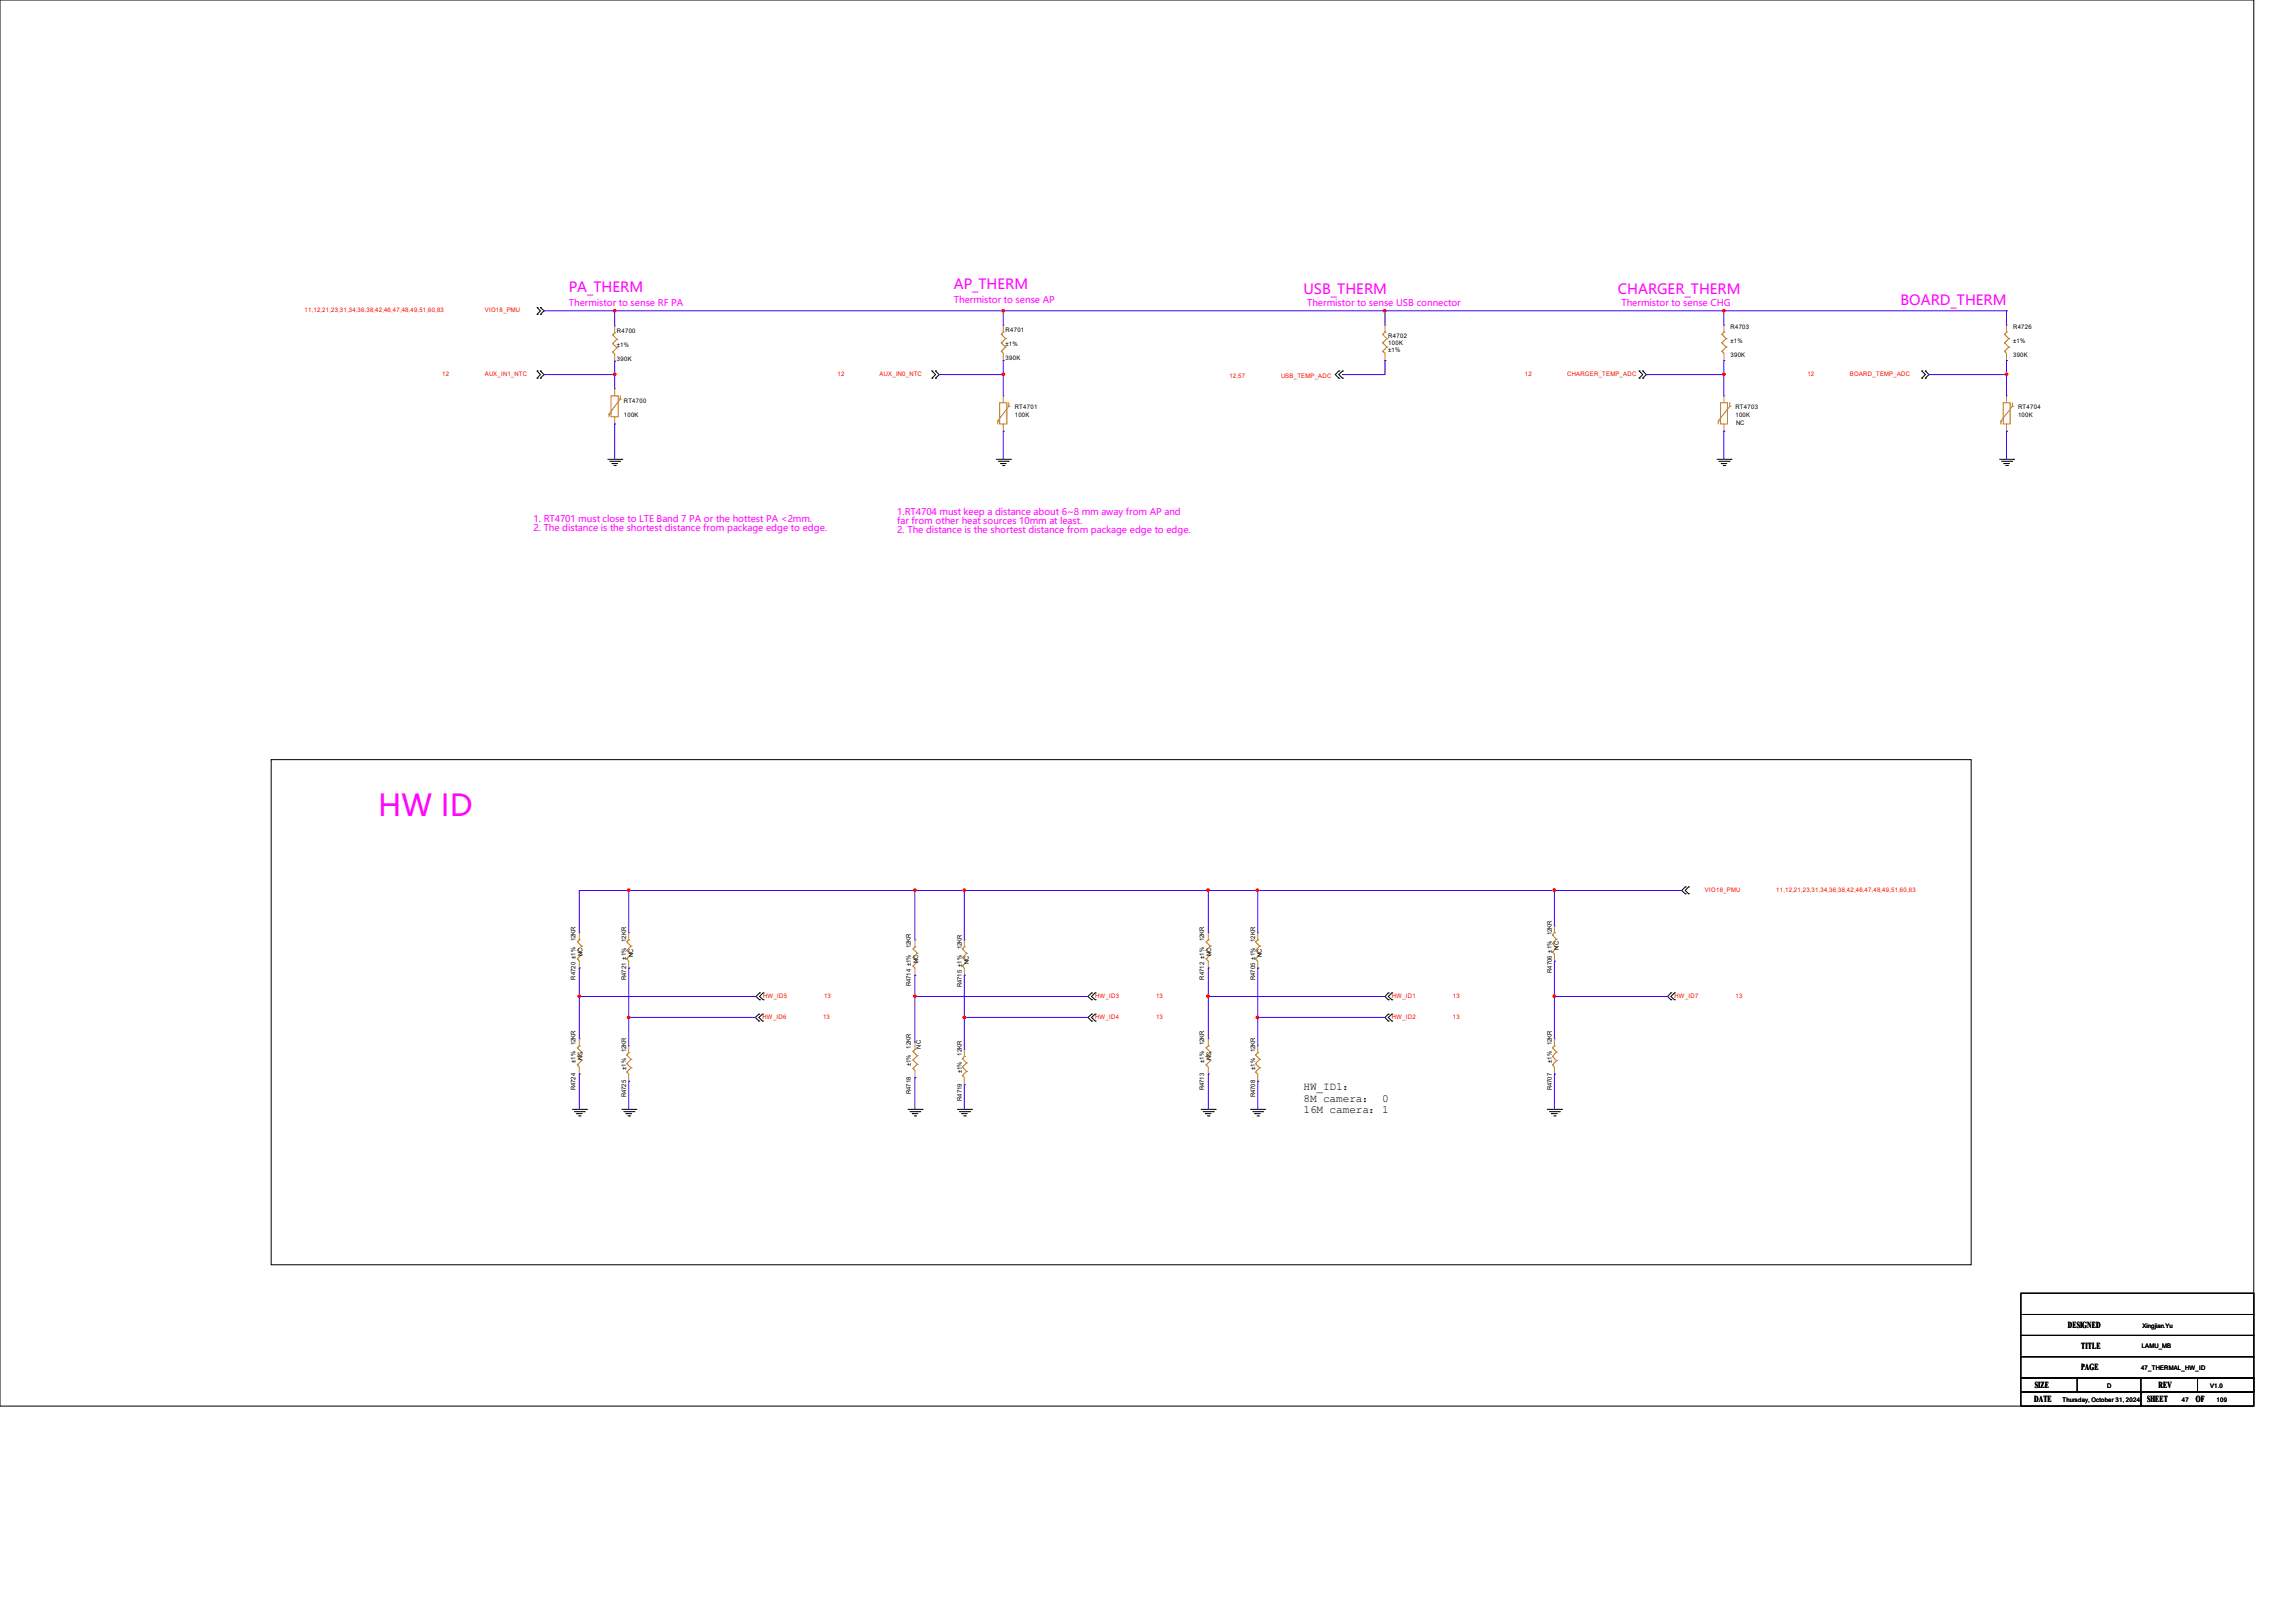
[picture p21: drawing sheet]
<svg xmlns="http://www.w3.org/2000/svg" width="297mm" height="210mm" viewBox="0 0 297 210" stroke-linecap="round" stroke-linejoin="round" font-family="sans-serif">
<defs><g id="words">
<text font-size="3.9" fill="#f0f" x="48.9" y="105.5">HW ID</text>
<g font-size="1.8" fill="#f0f">
<text x="73.6" y="37.8">PA_THERM</text>
<text x="123.4" y="37.3">AP_THERM</text>
<text x="168.7" y="38.1">USB_THERM</text>
<text x="209.4" y="38.1">CHARGER_THERM</text>
<text x="246" y="39.5">BOARD_THERM</text>
</g>
<g font-size="1.4">
<text x="168.7" y="141.1">HW_ID1：</text>
<text x="168.7" y="142.5">8M camera： 0</text>
<text x="168.7" y="144">16M camera：1</text>
</g>
<g font-size="1.2" fill="#f0f">
<text x="73.6" y="39.6">Thermistor to sense RF PA</text>
<text x="123.4" y="39.2">Thermistor to sense AP</text>
<text x="169.2" y="39.6">Thermistor to sense USB connector</text>
<text x="209.8" y="39.6">Thermistor to sense CHG</text>
<text x="69" y="67.5">1. RT4701 must close to LTE Band 7 PA or the hottest PA &lt;2mm.</text>
<text x="69" y="68.7">2. The distance is the shortest distance from package edge to edge.</text>
<text x="116.1" y="66.6">1.RT4704 must keep a distance about 6~8 mm away from AP and</text>
<text x="116.1" y="67.8">far from other heat sources 10mm at least.</text>
<text x="116.1" y="69">2. The distance is the shortest distance from package edge to edge.</text>
</g>
<g font-size="1.2">
<text x="267.6" y="171.8">DESIGNED</text>
<text x="263.3" y="179.6">SIZE</text>
<text x="269.4" y="174.6">TITLE</text>
<text x="269.4" y="177.3">PAGE</text>
<text x="279.3" y="179.6">REV</text>
<text x="263.3" y="181.4">DATE</text>
<text x="277.9" y="181.4">SHEET</text>
<text x="284.2" y="181.4">OF</text>
</g>
<g font-size=".8" fill="#f00">
<text x="39.4" y="40.4">11,12,21,23,31,34,36,38,42,46,47,48,49,51,60,83</text>
<text x="62.7" y="40.4">VIO18_PMU</text>
<text x="57.2" y="48.7">12</text>
<text x="62.7" y="48.7">AUX_IN1_NTC</text>
<text x="108.4" y="48.7">12</text>
<text x="113.8" y="48.7">AUX_IN0_NTC</text>
<text x="159.1" y="48.9">12,57</text>
<text x="165.8" y="48.9">USB_TEMP_ADC</text>
<text x="197.3" y="48.7">12</text>
<text x="202.8" y="48.7">CHARGER_TEMP_ADC</text>
<text x="233.9" y="48.7">12</text>
<text x="239.4" y="48.7">BOARD_TEMP_ADC</text>
<text x="220.7" y="115.4">VIO18_PMU</text>
<text x="229.9" y="115.4">11,12,21,23,31,34,36,38,42,46,47,48,49,51,60,83</text>
<text x="98.7" y="131.9">HW_ID6</text>
<text x="98.8" y="129.2">HW_ID5</text>
<text x="106.5" y="131.9">13</text>
<text x="106.6" y="129.2">13</text>
<text x="141.7" y="129.2">HW_ID3</text>
<text x="141.7" y="131.9">HW_ID4</text>
<text x="149.6" y="129.2">13</text>
<text x="149.6" y="131.9">13</text>
<text x="180.1" y="129.2">HW_ID1</text>
<text x="180.1" y="131.9">HW_ID2</text>
<text x="188" y="129.2">13</text>
<text x="188" y="131.9">13</text>
<text x="216.7" y="129.2">HW_ID7</text>
<text x="224.6" y="129.2">13</text>
</g>
<g font-size=".8">
<text x="79.8" y="43.1">R4700</text>
<text x="79.8" y="46.7">390K</text>
<text x="79.8" y="44.9">±1%</text>
<text x="130.1" y="42.9">R4701</text>
<text x="130.1" y="46.6">390K</text>
<text x="130.1" y="44.7">±1%</text>
<text x="179.7" y="43.7">R4702</text>
<text x="179.7" y="44.7">100K</text>
<text x="179.7" y="45.5">±1%</text>
<text x="224" y="42.5">R4703</text>
<text x="224" y="46.2">390K</text>
<text x="224" y="44.4">±1%</text>
<text x="260.5" y="42.5">R4726</text>
<text x="260.5" y="46.2">390K</text>
<text x="260.5" y="44.4">±1%</text>
<text x="80.7" y="52.2">RT4700</text>
<text x="80.7" y="54">100K</text>
<text x="131.3" y="52.9">RT4701</text>
<text x="131.3" y="54">100K</text>
<text x="224.6" y="52.9">RT4703</text>
<text x="224.6" y="54">100K</text>
<text x="261.2" y="52.9">RT4704</text>
<text x="261.2" y="54">100K</text>
<text x="224.7" y="55">NC</text>
<text x="74.5" y="121.8" transform="rotate(-90 74.5 121.8)">12KR</text>
<text x="75.4" y="123.7" transform="rotate(-90 75.4 123.7)">NC</text>
<text x="81" y="121.9" transform="rotate(-90 81 121.9)">12KR</text>
<text x="82" y="123.8" transform="rotate(-90 82 123.8)">NC</text>
<text x="117.9" y="122.7" transform="rotate(-90 117.9 122.7)">12KR</text>
<text x="118.8" y="124.6" transform="rotate(-90 118.8 124.6)">NC</text>
<text x="124.5" y="122.8" transform="rotate(-90 124.5 122.8)">12KR</text>
<text x="125.4" y="124.7" transform="rotate(-90 125.4 124.7)">NC</text>
<text x="155.8" y="121.8" transform="rotate(-90 155.8 121.8)">12KR</text>
<text x="156.8" y="123.7" transform="rotate(-90 156.8 123.7)">NC</text>
<text x="162.4" y="121.9" transform="rotate(-90 162.4 121.9)">12KR</text>
<text x="163.3" y="123.8" transform="rotate(-90 163.3 123.8)">NC</text>
<text x="200.8" y="125.9" transform="rotate(-90 200.8 125.9)">R4706 ±1%</text>
<text x="200.8" y="121" transform="rotate(-90 200.8 121)">12KR</text>
<text x="201.8" y="122.9" transform="rotate(-90 201.8 122.9)">NC</text>
<text x="74.5" y="126.8" transform="rotate(-90 74.5 126.8)">R4720 ±1%</text>
<text x="81" y="126.8" transform="rotate(-90 81 126.8)">R4721 ±1%</text>
<text x="117.9" y="127.6" transform="rotate(-90 117.9 127.6)">R4714 ±1%</text>
<text x="124.5" y="127.8" transform="rotate(-90 124.5 127.8)">R4715 ±1%</text>
<text x="155.8" y="126.8" transform="rotate(-90 155.8 126.8)">R4712 ±1%</text>
<text x="162.4" y="126.8" transform="rotate(-90 162.4 126.8)">R4705 ±1%</text>
<text x="74.5" y="137.5" transform="rotate(-90 74.5 137.5)">±1%</text>
<text x="74.5" y="135.3" transform="rotate(-90 74.5 135.3)">12KR</text>
<text x="75.4" y="137.2" transform="rotate(-90 75.4 137.2)">NC</text>
<text x="81" y="136.2" transform="rotate(-90 81 136.2)">12KR</text>
<text x="117.9" y="138" transform="rotate(-90 117.9 138)">±1%</text>
<text x="117.9" y="135.7" transform="rotate(-90 117.9 135.7)">12KR</text>
<text x="119.2" y="135.7" transform="rotate(-90 119.2 135.7)">NC</text>
<text x="124.5" y="136.6" transform="rotate(-90 124.5 136.6)">12KR</text>
<text x="155.8" y="137.5" transform="rotate(-90 155.8 137.5)">±1%</text>
<text x="155.8" y="135.3" transform="rotate(-90 155.8 135.3)">12KR</text>
<text x="156.8" y="137.2" transform="rotate(-90 156.8 137.2)">NC</text>
<text x="162.4" y="136.2" transform="rotate(-90 162.4 136.2)">12KR</text>
<text x="200.8" y="137.5" transform="rotate(-90 200.8 137.5)">±1%</text>
<text x="200.8" y="135.3" transform="rotate(-90 200.8 135.3)">12KR</text>
<text x="74.5" y="141.1" transform="rotate(-90 74.5 141.1)">R4724</text>
<text x="81" y="142" transform="rotate(-90 81 142)">R4725</text>
<text x="81" y="138.4" transform="rotate(-90 81 138.4)">±1%</text>
<text x="117.9" y="141.6" transform="rotate(-90 117.9 141.6)">R4718</text>
<text x="124.5" y="142.5" transform="rotate(-90 124.5 142.5)">R4719</text>
<text x="124.5" y="138.9" transform="rotate(-90 124.5 138.9)">±1%</text>
<text x="155.8" y="141.1" transform="rotate(-90 155.8 141.1)">R4713</text>
<text x="162.4" y="142" transform="rotate(-90 162.4 142)">R4708</text>
<text x="162.4" y="138.4" transform="rotate(-90 162.4 138.4)">±1%</text>
<text x="200.8" y="141.1" transform="rotate(-90 200.8 141.1)">R4707</text>
<text x="277.3" y="171.8">Xingjian.Yu</text>
<text x="272.7" y="179.6">D</text>
<text x="277.1" y="177.2">47_THERMAL_HW_ID</text>
<text x="277.2" y="174.5">LAMU_MB</text>
<text x="286" y="179.6">V1.0</text>
<text x="266.9" y="181.4">Thursday, October 31, 2024</text>
<text x="282.4" y="181.4">47</text>
<text x="286.9" y="181.4">109</text>
</g>
</g></defs>
<g fill="none" stroke="#000" stroke-width=".13">
<path d="M0 0h291.7v181.9h-291.7zM69.5 39.8h.1M69.5 39.8l.4 .4-.4 .5M69.9 39.8h.1M69.9 39.8l.5 .4-.5 .5M69.5 48h.1M69.5 48.9h.1M69.5 40.7h.1M69.5 48l.4 .5-.4 .4M69.9 48.9h.1M69.9 48h.1M69.9 40.7h.1"/>
<path d="M69.9 48l.5 .5-.5 .4M78.7 59.4h1.8M78.9 59.7h1.3M79.2 60h.1M79.2 60h.7M80.2 59.7h.1M80.5 59.4h.1M120.6 48h.1M120.6 48.9h.1M120.6 48l.5 .5-.5 .4M121.1 48.9h.1M121.1 48h.1"/>
<path d="M121.1 48l.4 .5-.4 .4M128.9 59.4h1.9M129.2 59.7h1.3M129.5 60h.1M129.5 60h.7M130.5 59.7h.1M130.8 59.4h.1M173.3 48h.1M173.3 48.9h.1M173.3 48l-.5 .5 .5 .4M173.7 48h.1M173.7 48.9h.1"/>
<path d="M173.7 48l-.4 .5 .4 .4M212.1 48h.1M212.1 48.9h.1M212.1 48l.5 .5-.5 .4M212.6 48.9h.1M212.6 48h.1M212.6 48l.5 .5-.5 .4M222.2 59.4h1.8M222.5 59.7h1.3M222.8 60h.1M222.8 60h.7M223.8 59.7h.1"/>
<path d="M224 59.4h.1M248.7 48h.1M248.7 48.9h.1M248.7 48l.5 .5-.5 .4M249.2 48.9h.1M249.2 48h.1M249.2 48l.4 .5-.4 .4M258.8 59.4h1.8M259 59.7h1.3M259.3 60h.1M259.3 60h.8M260.3 59.7h.1"/>
<path d="M260.6 59.4h.1M79.5 60.2h.1M79.6 60.2h.1M129.8 60.2h.1M129.9 60.2h.1M223 60.2h.2M223.2 60.2h.1M259.6 60.2h.2M259.8 60.2h.1M35.1 98.3h220v65.4h-220zM218.1 115.7h.1M218.1 114.8h.1"/>
<path d="M218.1 114.8l-.5 .4 .5 .5M218.5 114.8h.1M218.5 115.7h.1M218.5 114.8l-.4 .4 .4 .5M98.2 131.2h.1M98.2 132.1h.1M98.2 131.2l-.5 .5 .5 .4M98.3 128.5h.1M98.3 129.4h.1M98.3 128.5l-.5 .4 .5 .5M98.7 132.1h.1M98.7 131.2h.1"/>
<path d="M98.7 131.2l-.5 .5 .5 .4M98.8 129.4h.1M98.8 128.5h.1M98.8 128.5l-.5 .4 .5 .5M141.3 128.5h.1M141.3 129.4h.1M141.3 131.2h.1M141.3 132.1h.1M141.3 128.5l-.5 .4 .5 .5M141.3 131.2l-.5 .5 .5 .4M141.7 129.4h.1M141.7 128.5h.1"/>
<path d="M141.7 132.1h.1M141.7 131.2h.1M141.7 128.5l-.4 .4 .4 .5M141.7 131.2l-.4 .5 .4 .4M179.7 128.5h.1M179.7 129.4h.1M179.7 131.2h.1M179.7 132.1h.1M179.7 128.5l-.5 .4 .5 .5M179.7 131.2l-.5 .5 .5 .4M180.1 129.4h.1M180.1 128.5h.1"/>
<path d="M180.1 132.1h.1M180.1 131.2h.1M180.1 128.5l-.4 .4 .4 .5M180.1 131.2l-.4 .5 .4 .4M216.2 128.5h.1M216.2 129.4h.1M216.2 128.5l-.4 .4 .4 .5M216.7 129.4h.1M216.7 128.5h.1M216.7 128.5l-.5 .4 .5 .5M74.1 143.6h1.8M74.3 143.8h1.3"/>
<path d="M74.6 144.1h.1M74.6 144.1h.8M74.9 144.4h.2M75.1 144.4h.1M75.6 143.8h.1M75.9 143.6h.1M80.5 143.6h1.8M80.7 143.8h1.3M81 144.1h.1M81 144.1h.7M81.3 144.4h.2M81.5 144.4h.1"/>
<path d="M82 143.8h.1M82.3 143.6h.1M117.5 143.6h1.8M117.8 143.8h1.2M118.1 144.1h.1M118.1 144.1h.7M118.3 144.4h.2M118.5 144.4h.1M119 143.8h.1M119.3 143.6h.1M123.9 143.6h1.8M124.2 143.8h1.3"/>
<path d="M124.5 144.1h.1M124.5 144.1h.7M124.7 144.4h.2M124.9 144.4h.1M125.5 143.8h.1M125.7 143.6h.1M155.4 143.6h1.9M155.7 143.8h1.3M156 144.1h.1M156 144.1h.7M156.3 144.4h.2M156.5 144.4h.1"/>
<path d="M157 143.8h.1M157.3 143.6h.1M161.8 143.6h1.9M162.1 143.8h1.3M162.4 144.1h.1M162.4 144.1h.7M162.7 144.4h.2M162.9 144.4h.1M163.4 143.8h.1M163.7 143.6h.1M200.2 143.6h1.9M200.5 143.8h1.3"/>
<path d="M200.8 144.1h.1M200.8 144.1h.7M201.1 144.4h.2M201.3 144.4h.1M201.8 143.8h.1M202.1 143.6h.1M261.5 175.6h30.2v2.7h-30.2zM261.5 178.3h30.2v1.8h-30.2zM261.5 170.1h30.2v2.7h-30.2zM261.5 167.3h30.2v2.8h-30.2zM261.5 172.8h30.2v2.8h-30.2zM268.8 178.3h8.3v1.8h-8.3z"/>
<path d="M284.4 178.3h7.3v1.8h-7.3zM261.5 180.1h15.6v1.8h-15.6zM277.1 180.1h14.6v1.8h-14.6z"/>
</g>
<g fill="none" stroke="#cc8006" stroke-width=".13">
<path d="M78.8 53.6h.1M78.8 53.6v.3M79.1 51.2h.9v2.7h-.9zM79.3 45.6h.1M79.3 44.4h.1M79.3 43.3h.1M79.3 45.6l.2 .2M79.3 44.4l.5 .6M79.3 43.3l.5 .6M79.5 43.1h.1M79.5 43.1l-.2 .2M79.8 45h.1"/>
<path d="M79.8 43.9h.1M79.8 45l-.5 .6M79.8 43.9l-.5 .5M80.3 51.6h.1M80.3 51.6l-1.5 2M80.3 51.2v.4M129.1 54.5h.1M129.1 54.5v.4M129.4 52.1h.9v2.8h-.9zM129.6 45.5h.1M129.6 44.4h.1M129.6 43.3h.1"/>
<path d="M129.6 45.5l.2 .2M129.6 44.4l.5 .5M129.6 43.3l.5 .5M129.8 43h.1M129.8 43l-.2 .3M130.1 44.9h.1M130.1 43.8h.1M130.1 44.9l-.5 .6M130.1 43.8l-.5 .6M130.6 52.6h.1M130.6 52.6l-1.5 1.9M130.6 52.1v.5"/>
<path d="M178.9 45.5h.1M178.9 44.4h.1M178.9 43.3h.1M178.9 45.5l.3 .2M178.9 44.4l.6 .5M178.9 43.3l.6 .5M179.2 43h.1M179.2 43l-.3 .3M179.5 44.9h.1M179.5 43.8h.1M179.5 44.9l-.6 .6M179.5 43.8l-.6 .6"/>
<path d="M222.4 54.5h.1M222.4 54.5v.4M222.7 52.1h.9v2.8h-.9zM222.8 45.5h.1M222.8 44.4h.1M222.8 43.3h.1M222.8 45.5l.3 .2M222.8 44.4l.6 .5M222.8 43.3l.6 .5M223.1 43h.1M223.1 43l-.3 .3M223.4 44.9h.1"/>
<path d="M223.4 43.8h.1M223.4 44.9l-.6 .6M223.4 43.8l-.6 .6M223.9 52.6h.1M223.9 52.6l-1.5 1.9M223.9 52.1v.5M259 54.5h.1M259 54.5v.4M259.2 52.1h.9v2.8h-.9zM259.4 45.5h.1M259.4 44.4h.1M259.4 43.3h.1"/>
<path d="M259.4 45.5l.3 .2M259.4 44.4l.6 .5M259.4 43.3l.6 .5M259.7 43h.1M259.7 43l-.3 .3M260 44.9h.1M260 43.8h.1M260 44.9l-.6 .6M260 43.8l-.6 .6M260.4 52.6h.1M260.4 52.6l-1.4 1.9M260.4 52.1v.5"/>
<path d="M74.7 124.1h.1M74.7 123h.1M74.7 121.9h.1M74.7 137.8h.1M74.7 136.7h.1M74.7 135.6h.1M74.7 124.1l.3 .3M74.7 123l.6 .5M74.7 121.9l.6 .5M74.7 137.8l.3 .3M74.7 136.7l.6 .5M74.7 135.6l.6 .5"/>
<path d="M75 121.6h.1M75 135.3h.1M75 121.6l-.3 .3M75 135.3l-.3 .3M75.3 123.5h.1M75.3 122.4h.1M75.3 137.2h.1M75.3 136.1h.1M75.3 123.5l-.6 .6M75.3 122.4l-.6 .6M75.3 137.2l-.6 .6M75.3 136.1l-.6 .6"/>
<path d="M81.1 138.7h.1M81.1 137.6h.1M81.1 136.5h.1M81.1 124.1h.1M81.1 123h.1M81.1 121.9h.1M81.1 138.7l.3 .3M81.1 137.6l.6 .6M81.1 136.5l.6 .6M81.1 124.1l.3 .3M81.1 123l.6 .5M81.1 121.9l.6 .5"/>
<path d="M81.4 136.2h.1M81.4 121.6h.1M81.4 136.2l-.3 .3M81.4 121.6l-.3 .3M81.7 138.2h.1M81.7 137.1h.1M81.7 123.5h.1M81.7 122.4h.1M81.7 138.2l-.6 .5M81.7 137.1l-.6 .5M81.7 123.5l-.6 .6M81.7 122.4l-.6 .6"/>
<path d="M118.2 138.3h.1M118.2 137.2h.1M118.2 136.1h.1M118.2 125h.1M118.2 123.9h.1M118.2 122.8h.1M118.2 138.3l.2 .2M118.2 137.2l.5 .5M118.2 136.1l.5 .5M118.2 125l.2 .3M118.2 123.9l.5 .6M118.2 122.8l.5 .6"/>
<path d="M118.4 135.8h.1M118.4 122.5h.1M118.4 135.8l-.2 .3M118.4 122.5l-.2 .3M118.7 137.7h.1M118.7 136.6h.1M118.7 124.5h.1M118.7 123.4h.1M118.7 137.7l-.5 .6M118.7 136.6l-.5 .6M118.7 124.5l-.5 .5M118.7 123.4l-.5 .5"/>
<path d="M124.5 125h.1M124.5 123.9h.1M124.5 122.8h.1M124.5 139.2h.1M124.5 138.1h.1M124.5 137h.1M124.5 125l.3 .3M124.5 123.9l.6 .6M124.5 122.8l.6 .6M124.5 139.2l.3 .2M124.5 138.1l.6 .5M124.5 137l.6 .5"/>
<path d="M124.8 122.5h.1M124.8 136.7h.1M124.8 122.5l-.3 .3M124.8 136.7l-.3 .3M125.1 124.5h.1M125.1 123.4h.1M125.1 138.6h.1M125.1 137.5h.1M125.1 124.5l-.6 .5M125.1 123.4l-.6 .5M125.1 138.6l-.6 .6M125.1 137.5l-.6 .6"/>
<path d="M156.1 137.8h.1M156.1 136.7h.1M156.1 135.6h.1M156.1 124.1h.1M156.1 123h.1M156.1 121.9h.1M156.1 137.8l.3 .3M156.1 136.7l.5 .5M156.1 135.6l.5 .5M156.1 124.1l.3 .3M156.1 123l.5 .5M156.1 121.9l.5 .5"/>
<path d="M156.4 135.3h.1M156.4 121.6h.1M156.4 135.3l-.3 .3M156.4 121.6l-.3 .3M156.6 137.2h.1M156.6 136.1h.1M156.6 123.5h.1M156.6 122.4h.1M156.6 137.2l-.5 .6M156.6 136.1l-.5 .6M156.6 123.5l-.5 .6M156.6 122.4l-.5 .6"/>
<path d="M162.5 124.1h.1M162.5 123h.1M162.5 121.9h.1M162.5 138.7h.1M162.5 137.6h.1M162.5 136.5h.1M162.5 124.1l.3 .3M162.5 123l.5 .5M162.5 121.9l.5 .5M162.5 138.7l.3 .3M162.5 137.6l.5 .6M162.5 136.5l.5 .6"/>
<path d="M162.8 121.6h.1M162.8 136.2h.1M162.8 121.6l-.3 .3M162.8 136.2l-.3 .3M163 123.5h.1M163 122.4h.1M163 138.2h.1M163 137.1h.1M163 123.5l-.5 .6M163 122.4l-.5 .6M163 138.2l-.5 .5M163 137.1l-.5 .5"/>
<path d="M200.9 137.8h.1M200.9 136.7h.1M200.9 135.6h.1M200.9 123.2h.1M200.9 122.1h.1M200.9 121h.1M200.9 137.8l.3 .3M200.9 136.7l.5 .5M200.9 135.6l.5 .5M200.9 123.2l.3 .2M200.9 122.1l.5 .5M200.9 121l.5 .5"/>
<path d="M201.2 135.3h.1M201.2 120.7h.1M201.2 135.3l-.3 .3M201.2 120.7l-.3 .3M201.4 137.2h.1M201.4 136.1h.1M201.4 122.6h.1M201.4 121.5h.1M201.4 137.2l-.5 .6M201.4 136.1l-.5 .6M201.4 122.6l-.5 .6M201.4 121.5l-.5 .6"/>
</g>
<g fill="none" stroke="#a84" stroke-width=".13">
<path d="M79.5 54.9h.1M79.5 50.3h.1M79.5 46.7h.1M79.5 42.2h.1M79.5 42.2v.9M79.5 45.8v.9M79.5 50.3v.9M79.5 53.9v1M129.8 55.8h.1M129.8 51.2h.1M129.8 46.7h.1M129.8 42.1h.1"/>
<path d="M129.8 42.1v.9M129.8 45.7v1M129.8 51.2v.9M129.8 54.9v.9M179.2 46.7h.1M179.2 42.1h.1M179.2 42.1v.9M179.2 45.7v1M223.1 55.8h.1M223.1 51.2h.1M223.1 46.7h.1M223.1 42.1h.1"/>
<path d="M223.1 42.1v.9M223.1 45.7v1M223.1 51.2v.9M223.1 54.9v.9M259.7 46.7h.1M259.7 42.1h.1M259.7 55.8h.1M259.7 51.2h.1M259.7 42.1v.9M259.7 45.7v1M259.7 51.2v.9M259.7 54.9v.9"/>
<path d="M201.2 119.8h.1M201.2 119.8v.9M75 125.3h.1M75 120.7h.1M75 139h.1M75 134.4h.1M75 120.7v.9M75 124.4v.9M75 134.4v.9M75 138.1v.9M81.4 139.9h.1M81.4 135.3h.1"/>
<path d="M81.4 125.3h.1M81.4 120.7h.1M81.4 120.7v.9M81.4 124.4v.9M81.4 135.3v.9M81.4 139v.9M118.4 139.4h.1M118.4 134.9h.1M118.4 126.2h.1M118.4 121.6h.1M118.4 121.6v.9M118.4 125.3v.9"/>
<path d="M118.4 134.9v.9M118.4 138.5v.9M124.8 126.2h.1M124.8 121.6h.1M124.8 135.8h.1M124.8 121.6v.9M124.8 125.3v.9M124.8 135.8v.9M124.8 139.4v1M156.4 139h.1M156.4 134.4h.1M156.4 125.3h.1"/>
<path d="M156.4 120.7h.1M156.4 120.7v.9M156.4 124.4v.9M156.4 134.4v.9M156.4 138.1v.9M162.8 125.3h.1M162.8 120.7h.1M162.8 139.9h.1M162.8 135.3h.1M162.8 120.7v.9M162.8 124.4v.9M162.8 135.3v.9"/>
<path d="M162.8 139v.9M201.2 139h.1M201.2 134.4h.1M201.2 124.4h.1M201.2 123.4v1M201.2 134.4v.9M201.2 138.1v.9M124.8 140.4h.1"/>
</g>
<g fill="none" stroke="#4200ff" stroke-width=".13">
<path d="M70.4 40.2h.1M70.4 48.5h.1M70.4 48.5h9.1M70.4 40.2h189.3M79.5 54.9h.1M79.5 40.2h.1M79.5 48.5h.1M79.5 46.7h.1M79.5 40.2v2M79.5 46.7v3.6M79.5 54.9v4.5M121.5 48.5h.1"/>
<path d="M121.5 48.5h8.3M129.8 55.8h.1M129.8 48.5h.1M129.8 46.7h.1M129.8 40.2h.1M129.8 40.2v1.9M129.8 46.7v4.5M129.8 55.8v3.6M173.7 48.5h.1M179.2 40.2h.1M179.2 46.7h.1M179.2 46.7v1.8h-5.5"/>
<path d="M179.2 40.2v1.9M213.1 48.5h.1M213.1 48.5h10M223.1 55.8h.1M223.1 40.2h.1M223.1 46.7h.1M223.1 48.5h.1M223.1 40.2v1.9M223.1 46.7v4.5M223.1 55.8v3.6M249.6 48.5h.1M249.6 48.5h10.1"/>
<path d="M259.7 46.7h.1M259.7 48.5h.1M259.7 55.8h.1M259.7 40.2h.1M259.7 40.2v1.9M259.7 46.7v4.5M259.7 55.8v3.6M75 115.2h.1M75 115.2v5.5M75 115.2h142.6M81.4 115.2h.1M81.4 115.2v5.5"/>
<path d="M118.4 115.2h.1M118.4 115.2v6.4M124.8 115.2h.1M124.8 115.2v6.4M156.4 115.2h.1M156.4 115.2v5.5M162.8 115.2h.1M162.8 115.2v5.5M201.2 115.2h.1M201.2 115.2v4.6M75 125.3h.1M75 128.9h.1"/>
<path d="M75 139h.1M75 125.3v9.1M75 139v4.6M75 128.9h22.8M81.4 125.3h.1M81.4 131.7h.1M81.4 139.9h.1M81.4 125.3v10M81.4 139.9v3.7M81.4 131.7h16.3M118.4 126.2h.1M118.4 128.9h.1"/>
<path d="M118.4 139.4h.1M118.4 126.2v8.7M118.4 139.4v4.2M118.4 128.9h22.4M124.8 126.2h.1M124.8 131.7h.1M124.8 126.2v9.6M124.8 131.7h16M156.4 125.3h.1M156.4 128.9h.1M156.4 139h.1M156.4 125.3v9.1"/>
<path d="M156.4 139v4.6M156.4 128.9h22.8M162.8 125.3h.1M162.8 139.9h.1M162.8 131.7h.1M162.8 125.3v10M162.8 139.9v3.7M162.8 131.7h16.4M201.2 124.4h.1M201.2 128.9h.1M201.2 139h.1M201.2 124.4v10"/>
<path d="M201.2 139v4.6M201.2 128.9h14.6M124.8 140.4h.1M124.8 140.4v3.2"/>
</g>
<g fill="#f00" stroke="#f00" stroke-width=".13">
<path d="M129.7 48.3h.3v.2h-.3z" fill-rule="evenodd"/>
<path d="M79.4 40.1h.3v.2h-.3z" fill-rule="evenodd"/>
<path d="M179.1 40.1h.2v.2h-.2z" fill-rule="evenodd"/>
<path d="M129.7 40.1h.3v.2h-.3z" fill-rule="evenodd"/>
<path d="M79.4 48.3h.3v.2h-.3z" fill-rule="evenodd"/>
<path d="M223 48.3h.2v.2h-.2z" fill-rule="evenodd"/>
<path d="M81.2 115.1h.3v.2h-.3z" fill-rule="evenodd"/>
<path d="M118.3 115.1h.2v.2h-.2z" fill-rule="evenodd"/>
<path d="M156.2 115.1h.3v.2h-.3z" fill-rule="evenodd"/>
<path d="M124.7 115.1h.2v.2h-.2z" fill-rule="evenodd"/>
<path d="M162.6 115.1h.2v.2h-.2z" fill-rule="evenodd"/>
<path d="M81.2 131.6h.3v.2h-.3z" fill-rule="evenodd"/>
<path d="M156.2 128.8h.3v.2h-.3z" fill-rule="evenodd"/>
<path d="M162.6 131.6h.2v.2h-.2z" fill-rule="evenodd"/>
<path d="M74.9 128.8h.2v.2h-.2z" fill-rule="evenodd"/>
<path d="M118.3 128.8h.2v.2h-.2z" fill-rule="evenodd"/>
<path d="M124.7 131.6h.2v.2h-.2z" fill-rule="evenodd"/>
<path d="M259.6 48.3h.2v.2h-.2z" fill-rule="evenodd"/>
<path d="M223 40.1h.2v.2h-.2z" fill-rule="evenodd"/>
<path d="M129.7 48.3h.3v.2h-.3z" fill-rule="evenodd"/>
<path d="M79.4 40.1h.3v.2h-.3z" fill-rule="evenodd"/>
<path d="M179.1 40.1h.2v.2h-.2z" fill-rule="evenodd"/>
<path d="M129.7 40.1h.3v.2h-.3z" fill-rule="evenodd"/>
<path d="M79.4 48.3h.3v.2h-.3z" fill-rule="evenodd"/>
<path d="M223 48.3h.2v.2h-.2z" fill-rule="evenodd"/>
<path d="M81.2 115.1h.3v.2h-.3z" fill-rule="evenodd"/>
<path d="M118.3 115.1h.2v.2h-.2z" fill-rule="evenodd"/>
<path d="M156.2 115.1h.3v.2h-.3z" fill-rule="evenodd"/>
<path d="M124.7 115.1h.2v.2h-.2z" fill-rule="evenodd"/>
<path d="M162.6 115.1h.2v.2h-.2z" fill-rule="evenodd"/>
<path d="M81.2 131.6h.3v.2h-.3z" fill-rule="evenodd"/>
<path d="M156.2 128.8h.3v.2h-.3z" fill-rule="evenodd"/>
<path d="M162.6 131.6h.2v.2h-.2z" fill-rule="evenodd"/>
<path d="M74.9 128.8h.2v.2h-.2z" fill-rule="evenodd"/>
<path d="M118.3 128.8h.2v.2h-.2z" fill-rule="evenodd"/>
<path d="M124.7 131.6h.2v.2h-.2z" fill-rule="evenodd"/>
<path d="M259.6 48.3h.2v.2h-.2z" fill-rule="evenodd"/>
<path d="M223 40.1h.2v.2h-.2z" fill-rule="evenodd"/>
<circle cx="201.1" cy="115.2" r=".16"/>
<circle cx="201.1" cy="128.9" r=".16"/>
</g>
<use href="#words"/>
</svg>
